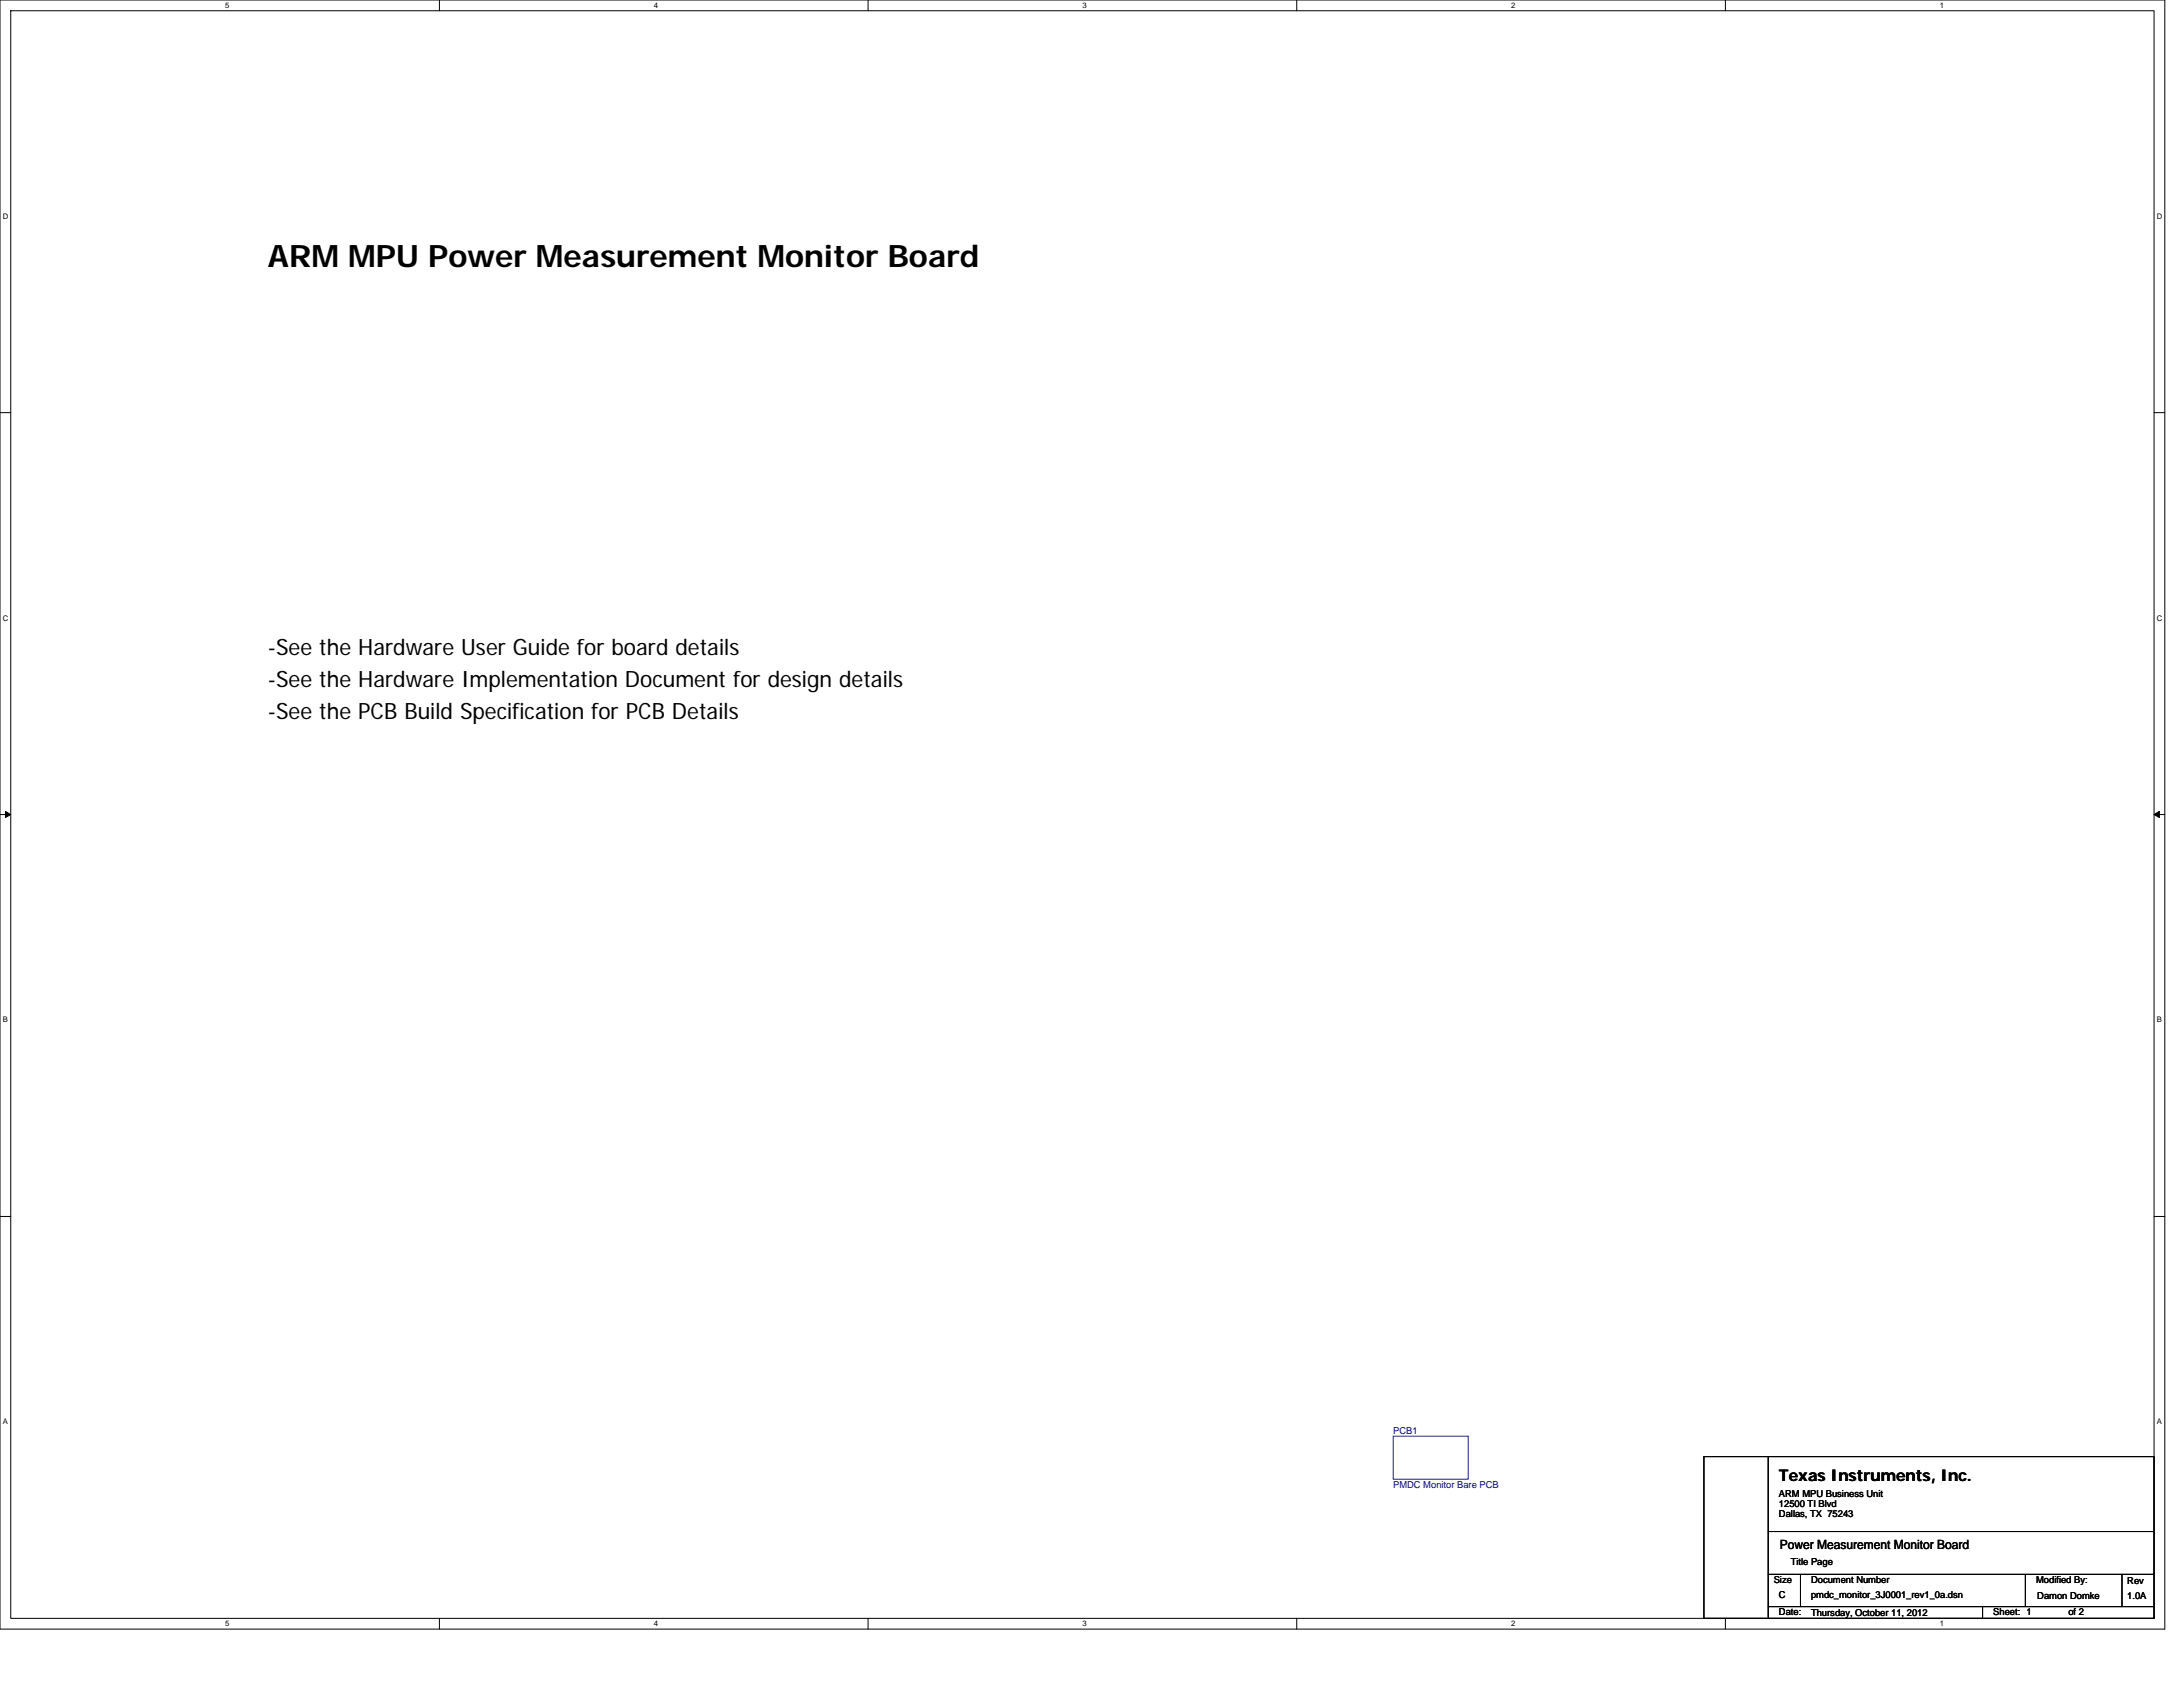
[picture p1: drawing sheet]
<svg xmlns="http://www.w3.org/2000/svg" width="279mm" height="216mm" viewBox="0 0 279 216" stroke-linecap="round" stroke-linejoin="round" font-family="sans-serif">
<defs><g id="words">
<text font-size="4" x="34.3" y="34.1">ARM MPU Power Measurement Monitor Board</text>
<g font-size="2.9">
<text x="34.3" y="83.8">-See the Hardware User Guide for board details</text>
<text x="34.3" y="87.9">-See the Hardware Implementation Document for design details</text>
<text x="34.3" y="92">-See the PCB Build Specification for PCB Details</text>
</g>
<text font-size="2.1" x="227.7" y="189.5">Texas Instruments, Inc.</text>
<text font-size="1.6" x="227.8" y="198.2">Power Measurement Monitor Board</text>
<g font-size="1.2" fill="#000080">
<text x="178.3" y="183.6">PCB1</text>
<text x="178.3" y="190.4">PMDC Monitor Bare PCB</text>
</g>
<g font-size="1.2">
<text x="227.7" y="191.6">ARM MPU Business Unit</text>
<text x="227.7" y="192.9">12500 TI Blvd</text>
<text x="227.7" y="194.2">Dallas, TX 75243</text>
<text x="227" y="202.6">Size</text>
<text x="229.2" y="200.3">Title Page</text>
<text x="231.8" y="202.6">Document Number</text>
<text x="260.6" y="202.6">Modified By:</text>
<text x="272.3" y="202.8">Rev</text>
<text x="227.7" y="206.7">Date:</text>
<text x="227.7" y="204.5">C</text>
<text x="231.8" y="206.9">Thursday, October 11, 2012</text>
<text x="231.8" y="204.5">pmdc_monitor_3J0001_rev1_0a.dsn</text>
<text x="255.1" y="206.7">Sheet: 1</text>
<text x="260.8" y="204.7">Damon Domke</text>
<text x="264.7" y="206.7">of 2</text>
<text x="272.3" y="204.7">1.0A</text>
</g>
<g font-size="1">
<text x="28.8" y="1">5</text>
<text x="83.7" y="1">4</text>
<text x="138.5" y="1">3</text>
<text x="193.4" y="1">2</text>
<text x="248.3" y="1">1</text>
<text x=".4" y="28">D</text>
<text x="276.1" y="28">D</text>
<text x=".4" y="79.4">C</text>
<text x="276.1" y="79.4">C</text>
<text x=".4" y="130.9">B</text>
<text x="276.1" y="130.9">B</text>
<text x=".4" y="182.3">A</text>
<text x="276.1" y="182.3">A</text>
<text x="28.8" y="208.2">5</text>
<text x="83.7" y="208.2">4</text>
<text x="138.5" y="208.2">3</text>
<text x="193.4" y="208.2">2</text>
<text x="248.3" y="208.2">1</text>
</g>
</g></defs>
<path d="M0 0h277.1v208.5h-277.1zM1.4 1.4h274.3v205.7h-274.3z" fill="none" stroke="#000" stroke-width=".13"/>
<g fill="#fff">
<path d="M28.8 .1h.6v1.1h-.6z"/>
<path d="M28.8 207.3h.6v1.1h-.6z"/>
</g>
<path d="M56.2 0v1.4M56.2 207.1v1.4" fill="none" stroke="#000" stroke-width=".13"/>
<g fill="#fff">
<path d="M83.7 .1h.5v1.1h-.5z"/>
<path d="M83.7 207.3h.5v1.1h-.5z"/>
</g>
<path d="M111.1 0v1.4M111.1 207.1v1.4" fill="none" stroke="#000" stroke-width=".13"/>
<g fill="#fff">
<path d="M138.5 .1h.6v1.1h-.6z"/>
<path d="M138.5 207.3h.6v1.1h-.6z"/>
</g>
<path d="M166 0v1.4M166 207.1v1.4" fill="none" stroke="#000" stroke-width=".13"/>
<g fill="#fff">
<path d="M193.4 .1h.6v1.1h-.6z"/>
<path d="M193.4 207.3h.6v1.1h-.6z"/>
</g>
<path d="M220.8 0v1.4M220.8 207.1v1.4" fill="none" stroke="#000" stroke-width=".13"/>
<g fill="#fff">
<path d="M248.3 .1h.5v1.1h-.5z"/>
<path d="M248.3 207.3h.5v1.1h-.5z"/>
<path d="M.4 27.1h.7v1.1h-.7z"/>
<path d="M276.1 27.1h.7v1.1h-.7z"/>
<path d="M.4 78.5h.7v1.1h-.7z"/>
<path d="M276.1 78.5h.7v1.1h-.7z"/>
</g>
<path d="M0 52.8h1.4M275.7 52.8h1.4" fill="none" stroke="#000" stroke-width=".13"/>
<g fill="#fff">
<path d="M.4 130h.6v1.1h-.6z"/>
<path d="M276.1 130h.6v1.1h-.6z"/>
</g>
<path d="M0 104.2h1.4M275.7 104.2h1.4" fill="none" stroke="#000" stroke-width=".13"/>
<path d="M.7 103.8l.7 .4-.7 .4zM275.7 104.2l.7-.4v.8z" fill="#000" stroke="#000" stroke-width=".13"/>
<g fill="#fff">
<path d="M.4 181.4h.6v1.1h-.6z"/>
<path d="M276.1 181.4h.6v1.1h-.6z"/>
</g>
<path d="M0 155.7h1.4M275.7 155.7h1.4M218.1 186.4h57.6v20.7h-57.6zM226.3 186.4v20.6M226.3 196h49.4M226.3 201.5h49.4M226.3 205.6h49.4M230.4 201.5v4.1M253.7 205.6v1.4M259.2 201.5v4.1M271.6 201.5v4.1" fill="none" stroke="#000" stroke-width=".13"/>
<path d="M178.3 183.8h9.6v5.5h-9.6z" fill="none" stroke="#00f" stroke-width=".13"/>
<use href="#words"/>
</svg>
